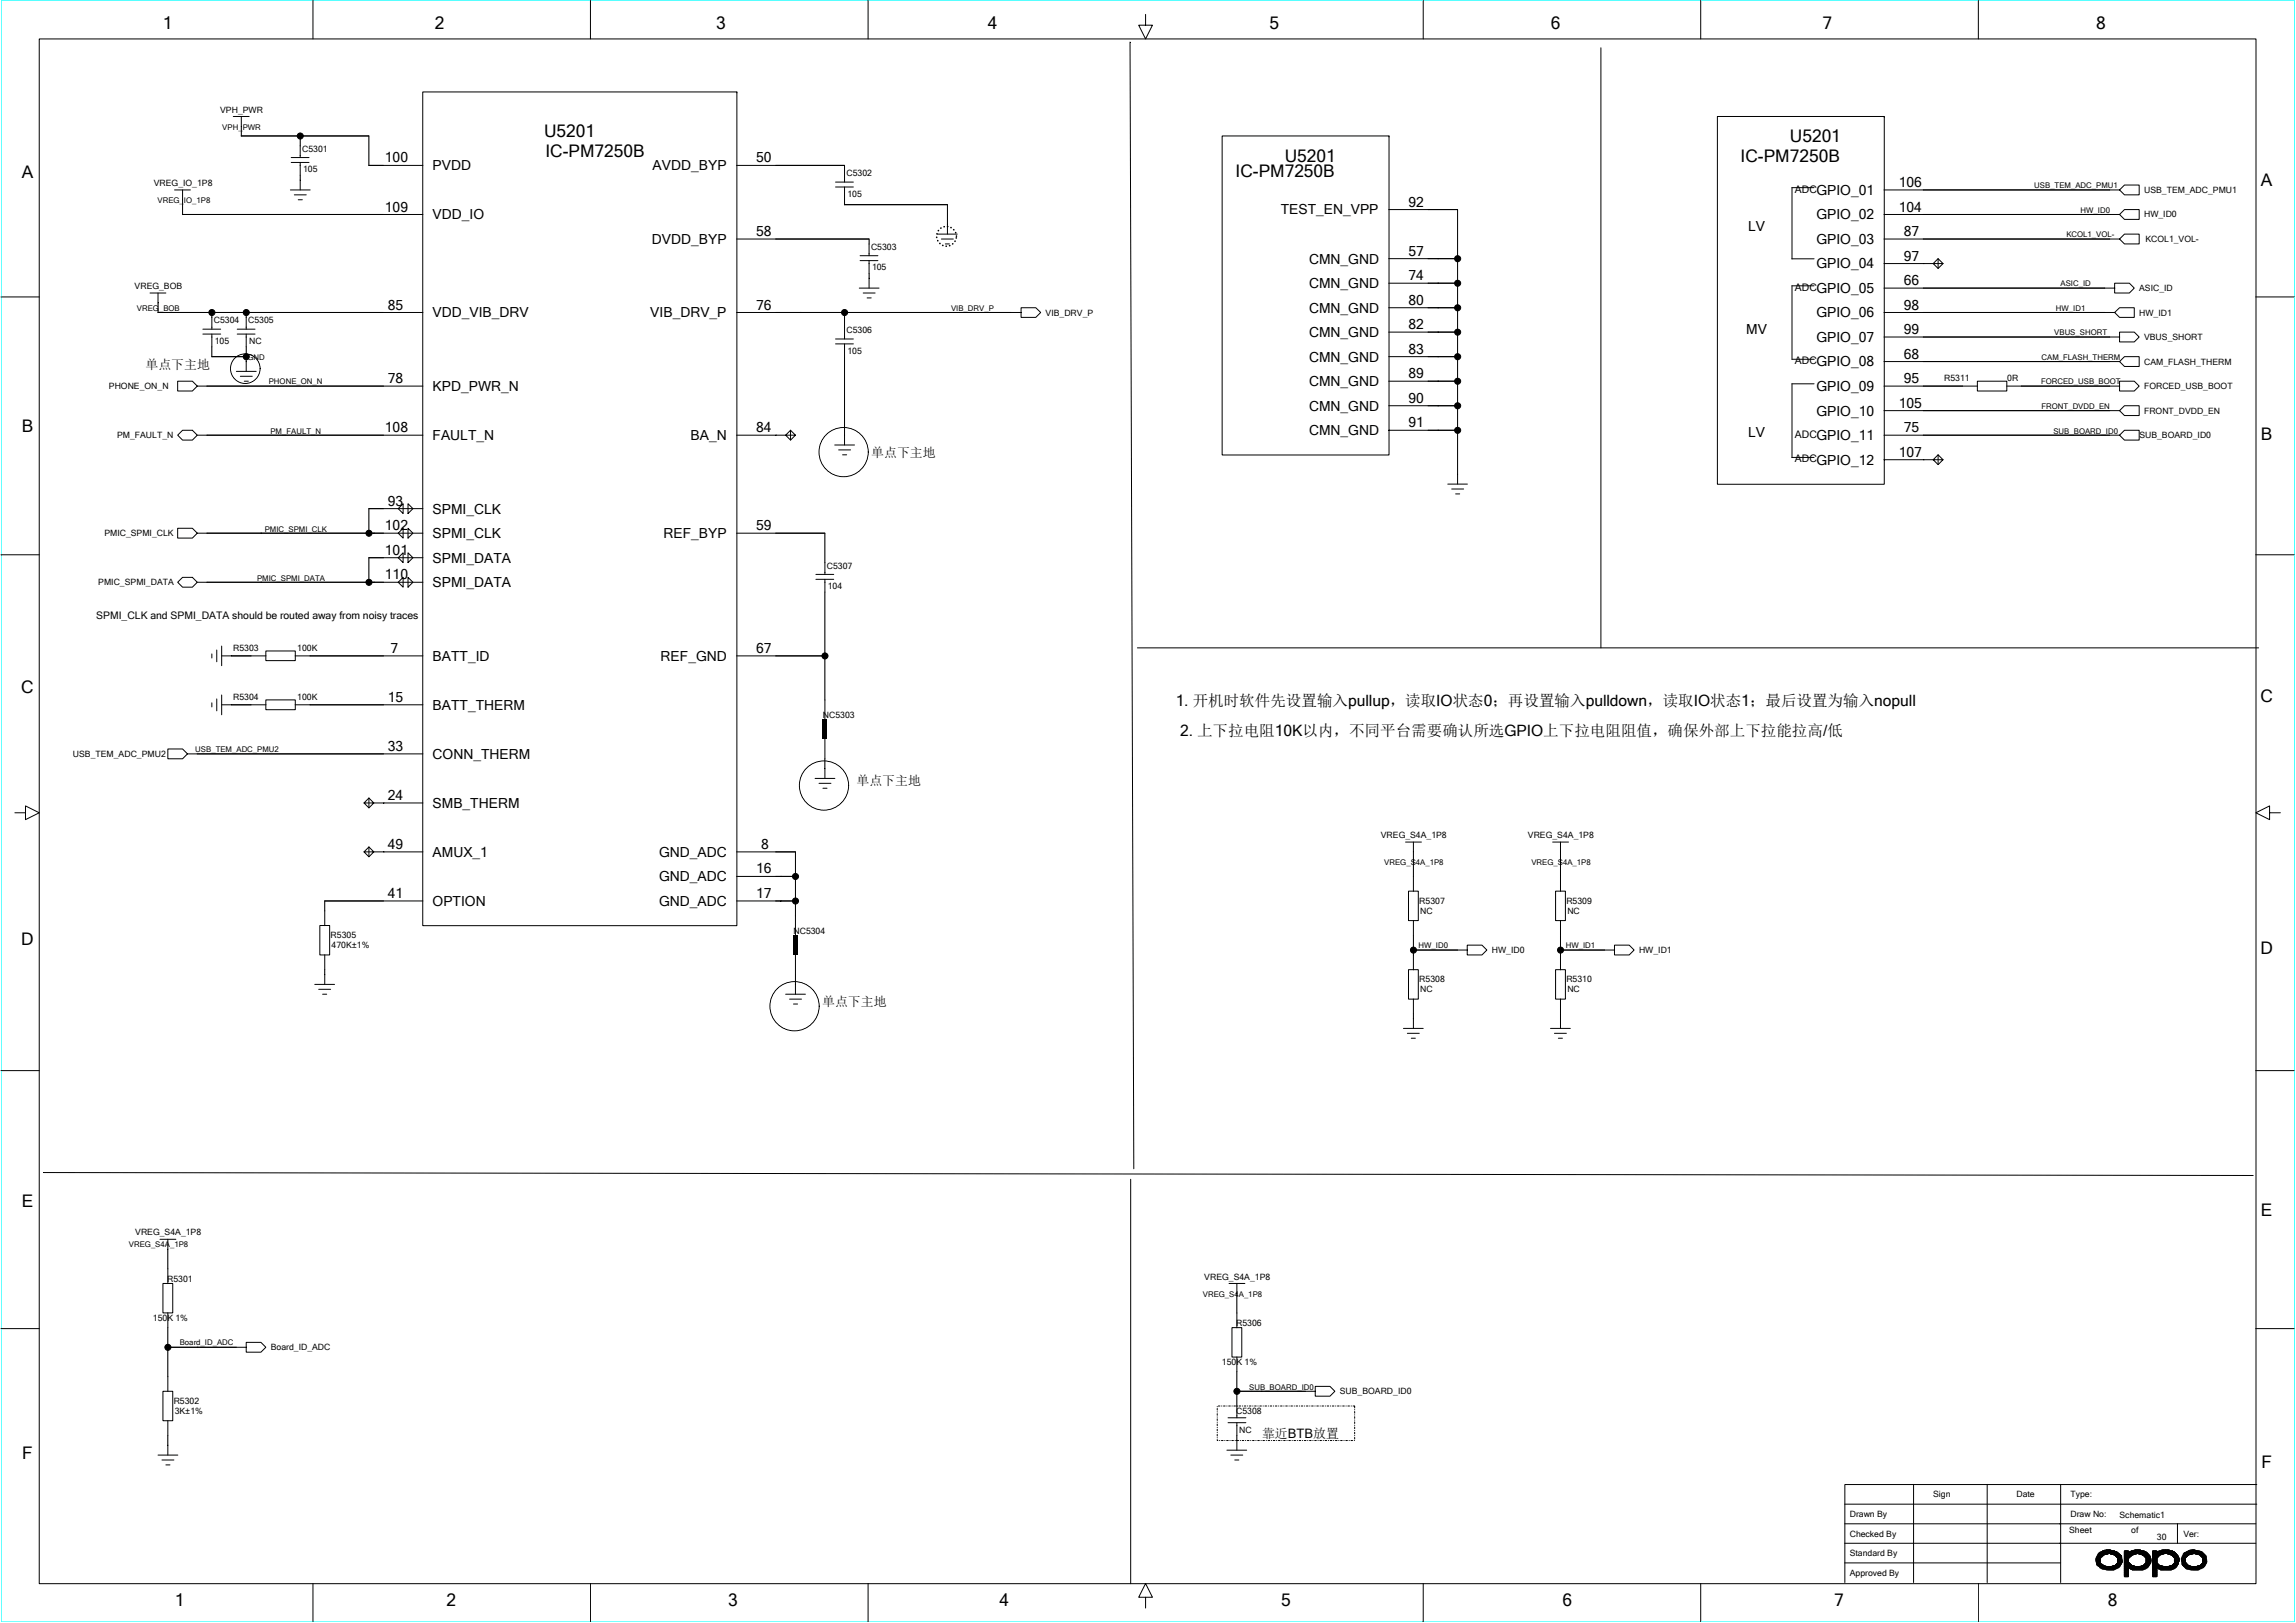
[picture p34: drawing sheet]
<svg xmlns="http://www.w3.org/2000/svg" width="297mm" height="210mm" viewBox="0 0 297 210" stroke-linecap="round" stroke-linejoin="round" font-family="sans-serif">
<defs><g id="words">
<g font-size="2.2">
<text x="21.1" y="3.8">1</text>
<text x="56.2" y="3.8">2</text>
<text x="92.7" y="3.8">3</text>
<text x="127.8" y="3.8">4</text>
<text x="164.2" y="3.8">5</text>
<text x="200.6" y="3.8">6</text>
<text x="235.8" y="3.8">7</text>
<text x="271.2" y="3.8">8</text>
<text x="70.4" y="17.8">U5201</text>
<text x="2.8" y="23">A</text>
<text x="70.6" y="20.3">IC-PM7250B</text>
<text x="159.8" y="22.8">IC-PM7250B</text>
<text x="166.2" y="20.9">U5201</text>
<text x="225.2" y="20.9">IC-PM7250B</text>
<text x="231.6" y="18.4">U5201</text>
<text x="292.5" y="24.1">A</text>
<text x="2.8" y="55.8">B</text>
<text x="292.5" y="57">B</text>
<text x="2.7" y="89.7">C</text>
<text x="292.4" y="90.8">C</text>
<text x="2.7" y="122.3">D</text>
<text x="292.4" y="123.5">D</text>
<text x="2.8" y="156.2">E</text>
<text x="292.5" y="157.3">E</text>
<text x="2.9" y="188.8">F</text>
<text x="292.6" y="189.9">F</text>
<text x="22.6" y="207.8">1</text>
<text x="57.8" y="207.8">2</text>
<text x="94.2" y="207.8">3</text>
<text x="129.3" y="207.8">4</text>
<text x="165.7" y="207.8">5</text>
<text x="202.2" y="207.8">6</text>
<text x="237.3" y="207.8">7</text>
<text x="272.7" y="207.8">8</text>
</g>
<g font-size="2">
<text x="152.1" y="91.4">1. 开机时软件先设置输入pullup，读取IO状态0；再设置输入pulldown，读取IO状态1；最后设置为输入nopull</text>
<text x="152.7" y="95.2">2. 上下拉电阻10K以内，不同平台需要确认所选GPIO上下拉电阻阻值，确保外部上下拉能拉高/低</text>
</g>
<g font-size="1.8">
<text x="49.8" y="21">100</text>
<text x="56" y="22">PVDD</text>
<text x="84.4" y="22">AVDD_BYP</text>
<text x="97.8" y="21">50</text>
<text x="49.8" y="27.4">109</text>
<text x="56" y="28.4">VDD_IO</text>
<text x="165.7" y="27.7">TEST_EN_VPP</text>
<text x="182.2" y="26.7">92</text>
<text x="226.2" y="29.9">LV</text>
<text x="235" y="25.2">GPIO_01</text>
<text x="235" y="28.4">GPIO_02</text>
<text x="245.7" y="27.4">104</text>
<text x="245.7" y="24.2">106</text>
<text x="84.3" y="31.6">DVDD_BYP</text>
<text x="97.8" y="30.5">58</text>
<text x="169.4" y="34.1">CMN_GND</text>
<text x="182.2" y="33.1">57</text>
<text x="235" y="31.6">GPIO_03</text>
<text x="235" y="34.7">GPIO_04</text>
<text x="246.3" y="33.7">97</text>
<text x="246.3" y="30.5">87</text>
<text x="50.2" y="40">85</text>
<text x="56" y="41.1">VDD_VIB_DRV</text>
<text x="84.1" y="41.1">VIB_DRV_P</text>
<text x="97.8" y="40">76</text>
<text x="169.4" y="37.3">CMN_GND</text>
<text x="169.4" y="40.4">CMN_GND</text>
<text x="182.2" y="39.4">80</text>
<text x="182.2" y="36.3">74</text>
<text x="235" y="37.9">GPIO_05</text>
<text x="235" y="41.1">GPIO_06</text>
<text x="246.3" y="40">98</text>
<text x="246.3" y="36.9">66</text>
<text x="169.4" y="43.6">CMN_GND</text>
<text x="169.4" y="46.8">CMN_GND</text>
<text x="182.2" y="45.8">83</text>
<text x="182.2" y="42.6">82</text>
<text x="225.9" y="43.2">MV</text>
<text x="235" y="44.2">GPIO_07</text>
<text x="235" y="47.4">GPIO_08</text>
<text x="246.3" y="46.4">68</text>
<text x="246.3" y="43.2">99</text>
<text x="50.2" y="49.6">78</text>
<text x="56" y="50.6">KPD_PWR_N</text>
<text x="169.4" y="50">CMN_GND</text>
<text x="169.4" y="53.1">CMN_GND</text>
<text x="182.2" y="52.1">90</text>
<text x="182.2" y="48.9">89</text>
<text x="235" y="50.6">GPIO_09</text>
<text x="235" y="53.8">GPIO_10</text>
<text x="245.7" y="52.7">105</text>
<text x="246.3" y="49.6">95</text>
<text x="49.8" y="55.9">108</text>
<text x="56" y="56.9">FAULT_N</text>
<text x="89.3" y="56.9">BA_N</text>
<text x="97.8" y="55.9">84</text>
<text x="169.4" y="56.3">CMN_GND</text>
<text x="182.2" y="55.3">91</text>
<text x="226.2" y="56.6">LV</text>
<text x="235" y="56.9">GPIO_11</text>
<text x="245.7" y="59.1">107</text>
<text x="246.3" y="55.9">75</text>
<text x="50.2" y="65.4">93</text>
<text x="235" y="60.1">GPIO_12</text>
<text x="49.8" y="71.8">101</text>
<text x="49.8" y="68.6">102</text>
<text x="56" y="66.4">SPMI_CLK</text>
<text x="56" y="69.6">SPMI_CLK</text>
<text x="85.8" y="69.6">REF_BYP</text>
<text x="97.8" y="68.6">59</text>
<text x="49.8" y="75">110</text>
<text x="56" y="72.8">SPMI_DATA</text>
<text x="56" y="76">SPMI_DATA</text>
<text x="50.5" y="84.5">7</text>
<text x="56" y="85.5">BATT_ID</text>
<text x="85.5" y="85.5">REF_GND</text>
<text x="97.8" y="84.5">67</text>
<text x="50.2" y="90.8">15</text>
<text x="56" y="91.8">BATT_THERM</text>
<text x="50.2" y="97.2">33</text>
<text x="56" y="98.2">CONN_THERM</text>
<text x="50.2" y="103.5">24</text>
<text x="56" y="104.5">SMB_THERM</text>
<text x="50.2" y="109.8">49</text>
<text x="56" y="110.8">AMUX_1</text>
<text x="85.3" y="110.8">GND_ADC</text>
<text x="97.8" y="113">16</text>
<text x="98.5" y="109.8">8</text>
<text x="50.2" y="116.2">41</text>
<text x="56" y="117.2">OPTION</text>
<text x="85.3" y="114">GND_ADC</text>
<text x="85.3" y="117.2">GND_ADC</text>
<text x="97.8" y="116.2">17</text>
</g>
<g font-size="1.7">
<text x="18.8" y="47.7">单点下主地</text>
<text x="112.7" y="59.1">单点下主地</text>
<text x="110.8" y="101.6">单点下主地</text>
<text x="106.4" y="130.2">单点下主地</text>
<text x="163.3" y="186">靠近BTB放置</text>
</g>
<g font-size="1.3">
<text x="232.2" y="24.9">ADC</text>
<text x="232.2" y="37.6">ADC</text>
<text x="232.2" y="47.1">ADC</text>
<text x="232.2" y="56.6">ADC</text>
<text x="232.2" y="59.8">ADC</text>
<text x="12.4" y="80.1">SPMI_CLK and SPMI_DATA should be routed away from noisy traces</text>
</g>
<g font-size="1.1">
<text x="28.5" y="14.6">VPH_PWR</text>
<text x="39.1" y="19.6">C5301</text>
<text x="39.2" y="22.3">105</text>
<text x="109.5" y="22.8">C5302</text>
<text x="19.9" y="24.1">VREG_IO_1P8</text>
<text x="109.6" y="25.5">105</text>
<text x="277.4" y="25">USB_TEM_ADC_PMU1</text>
<text x="277.4" y="28.1">HW_ID0</text>
<text x="112.7" y="32.3">C5303</text>
<text x="112.8" y="35">105</text>
<text x="277.6" y="31.3">KCOL1_VOL-</text>
<text x="17.4" y="37.4">VREG_BOB</text>
<text x="27.7" y="41.8">C5304</text>
<text x="32.1" y="41.8">C5305</text>
<text x="135.3" y="40.8">VIB_DRV_P</text>
<text x="276.8" y="40.8">HW_ID1</text>
<text x="276.8" y="37.7">ASIC_ID</text>
<text x="27.8" y="44.5">105</text>
<text x="32.2" y="44.5">NC</text>
<text x="109.5" y="43.1">C5306</text>
<text x="109.6" y="45.8">105</text>
<text x="277.4" y="44">VBUS_SHORT</text>
<text x="277.4" y="47.2">CAM_FLASH_THERM</text>
<text x="14.1" y="50.3">PHONE_ON_N</text>
<text x="251.5" y="49.3">R5311</text>
<text x="259.7" y="49.3">0R</text>
<text x="277.4" y="50.3">FORCED_USB_BOOT</text>
<text x="277.4" y="53.5">FRONT_DVDD_EN</text>
<text x="15.2" y="56.7">PM_FAULT_N</text>
<text x="276.8" y="56.7">SUB_BOARD_ID0</text>
<text x="13.5" y="69.4">PMIC_SPMI_CLK</text>
<text x="12.7" y="75.7">PMIC_SPMI_DATA</text>
<text x="107" y="73.6">C5307</text>
<text x="107.1" y="76.2">104</text>
<text x="30.2" y="84.3">R5303</text>
<text x="38.5" y="84.3">100K</text>
<text x="30.2" y="90.6">R5304</text>
<text x="38.5" y="90.6">100K</text>
<text x="106.5" y="92.9">NC5303</text>
<text x="9.4" y="97.9">USB_TEM_ADC_PMU2</text>
<text x="178.6" y="108.4">VREG_S4A_1P8</text>
<text x="197.7" y="108.4">VREG_S4A_1P8</text>
<text x="183.6" y="116.9">R5307</text>
<text x="183.7" y="118.2">NC</text>
<text x="202.6" y="116.9">R5309</text>
<text x="202.8" y="118.2">NC</text>
<text x="42.8" y="121.4">R5305</text>
<text x="42.9" y="122.7">470K±1%</text>
<text x="102.7" y="120.8">NC5304</text>
<text x="193" y="123.3">HW_ID0</text>
<text x="212" y="123.3">HW_ID1</text>
<text x="183.6" y="127.1">R5308</text>
<text x="183.7" y="128.4">NC</text>
<text x="202.6" y="127.1">R5310</text>
<text x="202.8" y="128.4">NC</text>
<text x="17.5" y="159.8">VREG_S4A_1P8</text>
<text x="21.6" y="165.8">R5301</text>
<text x="155.8" y="165.5">VREG_S4A_1P8</text>
<text x="19.8" y="170.9">150K 1%</text>
<text x="159.9" y="171.5">R5306</text>
<text x="35" y="174.7">Board_ID_ADC</text>
<text x="158.1" y="176.6">150K 1%</text>
<text x="22.5" y="181.7">R5302</text>
<text x="22.6" y="182.9">3K±1%</text>
<text x="159.9" y="182.9">C5308</text>
<text x="160.3" y="185.5">NC</text>
<text x="173.3" y="180.4">SUB_BOARD_ID0</text>
<text x="239.3" y="196.3">Drawn By</text>
<text x="250.1" y="193.7">Sign</text>
<text x="260.9" y="193.7">Date</text>
<text x="267.9" y="193.7">Type:</text>
<text x="267.9" y="196.3">Draw No:</text>
<text x="274.2" y="196.4">Schematic1</text>
<text x="239.3" y="198.8">Checked By</text>
<text x="239.3" y="201.3">Standard By</text>
<text x="239.3" y="203.9">Approved By</text>
<text x="267.7" y="198.3">Sheet</text>
<text x="275.7" y="198.3">of</text>
<text x="279" y="199.2">30</text>
<text x="282.5" y="198.8">Ver:</text>
</g>
<g font-size="1">
<text x="28.8" y="16.8">VPH_PWR</text>
<text x="20.4" y="26.3">VREG_IO_1P8</text>
<text x="263.2" y="24.4">USB_TEM_ADC_PMU1</text>
<text x="269.2" y="27.5">HW_ID0</text>
<text x="267.3" y="30.7">KCOL1_VOL-</text>
<text x="17.7" y="40.2">VREG_BOB</text>
<text x="123" y="40.2">VIB_DRV_P</text>
<text x="266" y="40.2">HW_ID1</text>
<text x="266.6" y="37.1">ASIC_ID</text>
<text x="32" y="46.6">GND</text>
<text x="264.1" y="46.6">CAM_FLASH_THERM</text>
<text x="265.8" y="43.4">VBUS_SHORT</text>
<text x="34.8" y="49.7">PHONE_ON_N</text>
<text x="264.1" y="49.7">FORCED_USB_BOOT</text>
<text x="264.1" y="52.9">FRONT_DVDD_EN</text>
<text x="35" y="56.1">PM_FAULT_N</text>
<text x="265.7" y="56.1">SUB_BOARD_ID0</text>
<text x="34.2" y="68.8">PMIC_SPMI_CLK</text>
<text x="33.2" y="75.1">PMIC_SPMI_DATA</text>
<text x="25.3" y="97.3">USB_TEM_ADC_PMU2</text>
<text x="179.1" y="111.9">VREG_S4A_1P8</text>
<text x="198.1" y="111.9">VREG_S4A_1P8</text>
<text x="183.5" y="122.7">HW_ID0</text>
<text x="202.6" y="122.7">HW_ID1</text>
<text x="16.7" y="161.4">VREG_S4A_1P8</text>
<text x="155.6" y="167.7">VREG_S4A_1P8</text>
<text x="23.3" y="174">Board_ID_ADC</text>
<text x="161.6" y="179.8">SUB_BOARD_ID0</text>
</g>
</g></defs>
<path d="M.1 0h296.8v209.8h-296.8z" fill="none" stroke="#0ff" stroke-width=".13"/>
<g fill="none" stroke="#000" stroke-width=".13">
<path d="M5.1 5h286.8v199.9h-286.8zM30.2 15.1h2M31.2 15.1v2.5h16.5v3.8M38.8 17.6v2.8M40.5 .1v4.9M54.7 11.9h40.6v107.9h-40.6zM76.4 .1v4.9M95.3 11.9h.1M112.3 .1v4.9M146.2 5.4l.5 145.8M148.2 1.9v1.4h.9l-.9 1.7-.9-1.7h.9M158.1 17.6h21.6v41.3h-21.6z"/>
<path d="M179.7 17.6h.1M184.1 .1v4.9M207.1 6.2v77.6M220 .1v4.9M222.2 15.1h21.6v47.6h-21.6zM243.8 15.1h.1M255.9 .1v4.9M.1 38.4h5M19.4 37.9h2.1M20.4 37.9v2.5M22.6 24.6h2M23.6 27.7h31.1"/>
<path d="M23.6 24.6v3.2M37.6 24.6h2.5M37.7 21h2.3M37.7 20.4h2.3M38.1 25.2h1.5M38.6 25.8h.5M38.8 21v3.6M47.7 21.4h7M95.3 21.4h14v2.2M95.3 30.9h17.1v2.2M108.1 24.2h2.3M108.1 23.6h2.3"/>
<path d="M109.2 26.5h13.4v3.8M109.3 24.2v2.3M111.2 37.3h2.5M111.3 33.7h2.3M111.3 33.1h2.3M111.7 37.9h1.5M112.2 38.5h.5M112.4 33.7v3.6M121.3 30.3h2.5M121.8 30.9h1.5M122.3 31.6h.5M132.1 39.8h1.9l.6 .6-.6 .7h-1.9z"/>
<path d="M179.7 33.5h8.9M179.7 27.1h8.9v35.5M179.7 36.6h8.9M179.7 39.8h8.9M231.8 37h2.9M231.8 33.5h2.9M231.8 24.3h2.9M231.8 24.3v9.2M231.8 37v9.5M243.7 24.6h30.5M243.7 27.7h30.5M243.7 30.9h30.5"/>
<path d="M250.7 33.4v1.3M251.4 34.1l-.7-.6-.6 .6 .6 .6 .7-.6h-7.7M273.6 36.6h1.9l.6 .7-.6 .6h-1.9zM273.6 37.3h-29.9M274.2 24.6l.6-.7h2v1.3h-2zM274.2 27.7l.6-.6h2v1.3h-2zM274.8 30.3h2v1.3h-2l-.6-.7zM291.8 38.4h5M20.4 40.4h34.3M23 49.3h1.9l.6 .7-.6 .6h-1.9zM23 56.3l.6-.6h1.3l.6 .6-.6 .6h-1.3zM25.5 50h29.2"/>
<path d="M25.5 56.3h29.2M26.2 43.2h2.4M26.2 42.6h2.4M27.4 43.2v2.9h4.5M27.4 40.4v2.2M30.6 48h2.5M30.7 43.2h2.3M30.7 42.6h2.3M31.1 48.7h1.5M31.6 49.3h.5M31.9 40.4v2.2M31.9 43.2v4.8"/>
<path d="M95.3 40.4h36.8M102.3 55.6v1.3M102.9 56.3l-.6-.6-.7 .6 .7 .6 .6-.6h-7.6M108 57.6h2.6M108.1 44.5h2.3M108.1 43.9h2.3M108.5 58.2h1.5M109 58.8h.5M109.3 40.4v3.5M109.3 44.5v13.1M179.7 43h8.9M179.7 46.1h8.9"/>
<path d="M179.7 49.3h8.9M179.7 52.5h8.9M179.7 55.7h8.9M231.8 49.7h2.9M231.8 59.2h2.9M231.8 46.5h2.9M231.8 49.7v9.5M243.7 50h12.1M243.7 56.3h30.5M243.7 43.6h30.5M243.7 46.8h30.5M243.7 40.4h29.9"/>
<path d="M243.7 53.1h30.5M250.7 58.8v1.3M251.4 59.5l-.7-.7-.6 .7 .6 .6 .7-.6h-7.7M255.8 49.3h3.8v1.3h-3.8zM259.6 50h14.6M273.6 40.4l.6-.6h1.9v1.3h-1.9zM274.2 43h1.9l.7 .6-.7 .6h-1.9zM274.2 46.8l.6-.7h2v1.3h-2zM274.2 49.3h1.9l.7 .7-.7 .6h-1.9zM274.2 56.3l.6-.6h2v1.2h-2zM274.2 53.1l.6-.6h2v1.3h-2zM.1 71.8h5"/>
<path d="M23 75.3l.6-.6h1.3l.6 .6-.6 .7h-1.3zM23 68.3h1.9l.6 .7-.6 .6h-1.9zM25.5 75.3h29.2M25.5 69h29.2M47.7 65.8h7M47.7 72.2h7M47.7 65.8v3.2M47.7 72.2v3.2M51.5 65.8l.7-.6v1.2zM51.5 69l.7-.7v1.3zM51.5 72.2l.7-.7v1.3zM51.5 75.3l.7-.6v1.3z"/>
<path d="M52.8 65.2l.6 .6-.6 .6zM52.8 68.3l.6 .7-.6 .6zM52.8 71.5l.6 .7-.6 .6zM52.8 74.7l.6 .6-.6 .7zM95.3 69h11.4v5.3M105.6 75h2.3M105.6 74.3h2.3M106.7 75v18.1M187.3 62.6h2.5M187.8 63.3h1.6M188.3 63.9h.5M291.8 71.8h5"/>
<path d="M21.7 96.9h1.9l.7 .6-.7 .7h-1.9zM24.2 97.5h30.5M27.4 84.6v.5M27.4 90.9v.6M28 84.1v1.5M28 90.4v1.6M28.7 84.9h5.7M28.7 91.2h5.7M28.7 83.6v2.5M28.7 89.9v2.6M34.4 84.2h3.8v1.3h-3.8zM34.4 90.6h3.8v1.2h-3.8z"/>
<path d="M38.2 84.9h16.5M38.2 91.2h16.5M95.3 84.9h11.4M106.7 95.6v5.1M147.1 83.8h145.1M1.9 105.2h1.4v-.9l1.8 .9-1.8 .8v-.8M41.4 119.7h1.2v3.8h-1.2zM42 116.6h12.7M42 116.6v3.2M47.1 103.9l.6-.6 .7 .6-.7 .6-.6-.6h7.6M47.1 110.2l.6-.6 .7 .6-.7 .6-.6-.6h7.6M47.7 103.2v1.3"/>
<path d="M47.7 109.6v1.2M95.3 110.2h7.6v10.8M95.3 113.4h7.6M95.3 116.6h7.6M105.4 100.7h2.6M106 101.3h1.5M106.5 102h.5M181.8 108.9h2.1M182.2 115.3h1.3v3.8h-1.3zM182.9 108.9v6.4M182.9 119.1v6.4M200.9 108.9h2"/>
<path d="M201.2 115.3h1.3v3.8h-1.3zM201.9 108.9v6.4M201.9 119.1v6.4M293.6 105.2v-.9l-1.8 .9 1.8 .8v-.8h1.4M.1 138.5h5M40.7 127.4h2.6M41.2 128h1.6M41.7 128.6h.6M42 123.5v3.9M101.6 128.6h2.6M102.1 129.3h1.6M102.7 129.9h.5"/>
<path d="M102.9 123.5v5.1M181.6 133.1h2.5M182.1 133.7h1.5M182.2 125.5h1.3v3.8h-1.3zM182.6 134.3h.5M182.8 122.9h7M182.9 129.2v3.9M189.8 122.3h1.9l.7 .6-.7 .6h-1.9zM200.6 133.1h2.6M201.1 133.7h1.5M201.2 125.5h1.3v3.8h-1.3zM201.6 134.3h.5"/>
<path d="M201.9 122.9h7M201.9 129.2v3.9M208.9 122.3h1.9l.6 .6-.6 .6h-1.9zM291.8 138.5h5M5.6 151.7l285.9 .4M146.3 152.6v52.3M.1 171.9h5M20.7 160.3h2.1M21.1 166.1h1.2v3.8h-1.2zM21.7 169.8v10.2M21.7 160.3v5.8M31.9 173.7h1.9l.6 .6-.6 .6h-1.9z"/>
<path d="M31.9 174.3h-10.2M159 166.1h2.1M159.4 171.8h1.3v3.8h-1.3zM160 166.1v5.7M160 175.6v7.8M170.2 179.4h1.9l.6 .6-.6 .6h-1.9zM291.8 171.9h5M20.4 188.3h2.6M21 188.9h1.5M21.1 180h1.2v3.8h-1.2zM21.5 189.5h.5M21.7 183.8v4.5"/>
<path d="M158.7 187.6h2.6M158.9 184.1h2.3M158.9 183.4h2.3M159.2 188.3h1.6M159.7 188.9h.6M160 180h10.2M160 184.1v3.5M238.7 194.6h53.3M247.6 192v12.7M257.1 192v12.7M266.6 192v12.7M281.7 197.1v2.6"/>
<path d="M291.8 199.7h-53.1M291.8 197.1h-53.1M292 192.1h-53.3v12.6M40.5 204.9v4.9M76.4 204.9v4.9M112.3 204.9v4.9M148.2 206.7h.9l-.9-1.8-.9 1.8h.9v1.3M184.1 204.9v4.9M220 204.9v4.9M238.7 202.2h27.9M255.9 204.9v4.9M271.1 201.6h.7"/>
<path d="M271.1 201.7h.6M271.1 201.8h.6M271.1 202h.6M271.1 202.1h.6M271.3 201.3h.8M271.3 202.3h.6M271.3 202.5h.8M271.3 202.2h.4M271.3 201.4v1.1M271.4 202.6h.8M271.4 202.5v-1.3v1.4h.7M271.5 202.2v.4h.8"/>
<path d="M271.5 200.9a2.21 2.21 0 0 1 3 .4l.1 .8-.4 .6-.8 .4h-.6l-.9-.1-.6-.5-.1-.8zM271.5 201v1.6v-1.5v.1M271.7 201.6l.5-.4 .6-.3 .8 .3 .4 .4v.6l-.4 .4-.8 .1-.6-.1-.5-.4zM271.7 200.9v1.8M271.7 200.8h2.2M271.8 200.8v.7M271.8 202.3v.5M271.9 202.5v.5h1.9M271.9 200.8v.6h-.6M272.1 202.4v.6M272.1 200.7v.5M272.1 200.7h1.4"/>
<path d="M272.2 200.7v.5h-.8M272.3 202.6v.4M272.3 200.7v.4M272.3 200.6h.8M272.4 202.7v.4M272.4 200.7v.4M272.5 203.1h1.1M272.6 202.7v.4M272.6 200.5v.6M272.7 202.7v.4M272.7 200.5v.6h-1.3M272.8 202.7v.4"/>
<path d="M272.8 200.5v.4M272.9 202.7v.4M272.9 200.5v.4M273.1 202.7v.4M273.1 200.5v.6h1.1M273.2 202.7v.4M273.2 200.7v.4M273.3 202.6v.5M273.3 200.7v.4M273.4 202.6h.9M273.4 202.6v.5M273.4 200.7v.4"/>
<path d="M273.4 201.2h1M273.6 202.6v.4M273.6 200.7v.5M273.7 200.8v.5h.8M273.7 202.4v.6h-1.5v-.4M273.8 200.8v.6h.7M273.8 202.3v.5M273.9 201.8h.7M273.9 202h.7M273.9 202.1h.7M273.9 202.2h.6M273.9 201.7h.6"/>
<path d="M274 202.2v.6M274 200.8v.8h.5M274 200.9h-2.5M274.1 200.9v1.9h-2.5M274.2 201v1.7h-2.6M274.3 201.2v1.3h-.6M274.5 201.3v1h-.7M274.8 200.8h2.8M274.8 200.9h3M274.8 203h.6M274.8 203.1h.6M274.8 200.7h.6"/>
<path d="M274.8 203.2h.6M274.8 203.3h.6M274.8 203.5h.6M274.8 203.6h.6M274.8 203.7h.6M274.8 203.9h.6M274.8 201.2h1.2M274.8 202.6h1.1M274.8 202.5h.9M274.8 202.3h.8M274.8 202.2h.7M274.8 201.6h.6"/>
<path d="M274.8 201.7h.6M274.8 201.8h.6M274.8 202h.6M274.8 202.1h.6M274.8 200.7h.6v.2v-.1h.1a2.27 2.27 0 0 1 2.3 .1 1.03 1.03 0 0 1 .2 1.6l-.2 .3-.5 .3h-1.4l-.5-.3v1.2h-.6zM274.8 200.7v3.3M275 200.7v3.3M275.1 200.7v3.3M275.2 200.7v3.3M275.4 201.6l.5-.4 .6-.3 .8 .3 .3 .4v.6l-.3 .4-.8 .1-.6-.1-.5-.4zM275.4 200.7v3.3h-.6M275.5 200.8v.8"/>
<path d="M275.5 202.2v.6M275.6 200.8v.6h-.8M275.6 202.3v.7h2M275.7 200.7h1.7M275.7 200.7v.6h-.9M275.7 202.4v.6M275.9 200.7v.5M275.9 202.6v.5h1.4v-.5M276 200.7v.4M276 202.6v.5M276.1 202.6v.5M276.1 200.5v.6"/>
<path d="M276.2 200.6h.7M276.2 202.7v.4M276.2 200.5v.6h-1.4M276.4 202.7v.4M276.4 200.5v.6M276.5 202.7v.4M276.5 200.5v.4M276.6 202.7v.4M276.6 200.5v.6M276.7 201.1h1.2M276.8 202.7v.4M276.8 200.5v.6"/>
<path d="M276.9 202.7v.4M276.9 200.5v.6M277 202.6v.5M277 200.7v.4M277.1 201.2h.9v1.4M277.1 202.6h.8M277.1 202.6v.5M277.1 200.7v.4M277.3 200.7v.5M277.4 202.5h.6M277.4 202.4v.6M277.4 200.7v.6h.7v1h-.6"/>
<path d="M277.5 202.3v.7M277.5 200.8v.6h.6M277.6 202.2h.7M277.6 201.7h.7M277.6 201.8h.7M277.6 202.1h.7M277.6 202.2v.6M277.6 200.8v.8h.5M277.8 200.9v1.9h-3M277.9 201v1.7h-3.1M278.3 201.8v.2h-.7M278.5 203h.5"/>
<path d="M278.5 203.1h.5M278.5 203.2h.5M278.5 203.3h.5M278.5 203.5h.5M278.5 203.6h.5M278.5 203.7h.5M278.5 203.9h.5M278.5 200.9h3M278.5 200.8h2.8M278.5 200.7h.5M278.5 201.2h1M278.5 202.6h1"/>
<path d="M278.5 202.5h.8M278.5 202.3h.7M278.5 202.2h.5M278.5 201.6h.5M278.5 201.7h.5M278.5 201.8h.5M278.5 202h.5M278.5 202.1h.5M278.5 200.7h.5v.2v-.1h.2a2.17 2.17 0 0 1 2.4 .3l.1 .2a.49 .49 0 0 1 .1 .8v.2a1.37 1.37 0 0 1-.9 .8h-1.4l-.5-.3v1.2h-.5zM278.5 200.7v3.3M278.7 200.7v3.3M278.8 200.7v3.3"/>
<path d="M278.9 200.7v3.3M279 200.7v3.3h-.5M279.2 202.3v.5M279.2 200.8v.6h-.7M279.3 202.4v.6h2M279.3 200.7v.6h-.8M279.4 200.7h1.7M279.4 202.6v.4M279.4 200.7v.5M279.4 201.2l.8-.3 .7 .3 .4 .4v.6l-.4 .4-.7 .1-.8-.1-.4-.4v-.6zM279.5 202.6v.5M279.5 200.7v.4"/>
<path d="M279.7 202.6v.5M279.7 200.5v.6M279.8 202.6v.5M279.8 200.5v.6h-1.3M279.9 202.7v.4M279.9 200.5v.6M280.1 202.7v.4M280.1 200.5v.4M280.2 202.7v.4M280.2 200.5v.4M280.3 202.7v.4M280.3 200.5v.4"/>
<path d="M280.4 201.1h1.2M280.4 202.7v.4M280.4 200.5v.6M280.6 202.7v.4M280.6 200.5v.6M280.7 202.6v.5M280.7 200.5v.6M280.8 201.2h.9v1.4M280.8 202.6v.5M280.8 200.7v.4M280.8 202.6h.8M280.9 202.6v.5h-1.4"/>
<path d="M280.9 200.7v.5M281 202.5h.7M281.1 202.4v.6M281.1 200.7v.6h.7v1h-.6M281.2 202.3v.7M281.2 200.8v.6h.6M281.3 201.6h.7M281.3 201.7h.7M281.3 201.8h.7M281.3 202h.7M281.3 202.2h.6M281.3 202.1h.5"/>
<path d="M281.3 200.8v2M281.4 200.9v1.9h-2.9M281.6 201v1.7h-3.1M282.2 201.7h.5M282.2 201.8h.5M282.2 202h.5M282.3 201.6h.4M282.3 202.3h.6M282.3 202.2h.4M282.3 201.3v1.2h.7M282.3 202.1h.4M282.4 201.2h.8"/>
<path d="M282.5 201v1.6h.7M282.6 200.9h2.4M282.6 200.9v1.8h2.5v-1.7M282.6 200.9a2.03 2.03 0 0 1 2.8 .4l.1 .8-.4 .6-.8 .4-1.5-.1-.5-.5-.1-.8zM282.7 201.6l.4-.4 .7-.3 .8 .3 .4 .4v.6a1.52 1.52 0 0 1-2.3 0zM282.7 200.9v1.9h2.3M282.8 200.8h2.1M282.8 202.2v.8h1.8v-.4M282.8 200.8v.6h-.5M283 202.3v.7M283 200.8v.5h-.6M283.1 200.7h1.2"/>
<path d="M283.1 202.4v.6M283.1 200.7v.5M283.2 202.6v.4M283.2 200.7v.4M283.3 200.6h.7M283.3 202.6v.5M283.3 200.7v.4M283.5 200.7v.4M283.6 202.7v.4M283.6 200.5v.6h-1M283.7 202.7v.4M283.7 200.5v.6"/>
<path d="M283.8 202.7v.4M283.8 200.5v.4M284 202.7v.4M284 200.5v.6M284.1 201.1h1M284.1 200.7v.4M284.1 202.7v.4M284.2 200.7v.4M284.2 202.7v.4M284.3 200.7v.4M284.3 202.6v.5M284.5 200.7v.4"/>
<path d="M284.5 202.6v.5h-1v-.4M284.6 201.2h.6v1.4h-.9M284.6 200.7v.5M284.7 202.5h.5M284.7 200.8v.5h.7v1h-.6M284.7 202.4v.6M284.9 200.8v.6h.5M284.9 202.3v.5M285 201.8h.5M285 202h.5M285 202.1h.5M285 202.2h.4"/>
<path d="M285 201.6h.4M285 201.7h.4M285 200.9v1.9"/>
<circle cx="38.8" cy="17.6" r=".39"/>
<circle cx="188.6" cy="36.6" r=".39"/>
<circle cx="188.6" cy="39.8" r=".39"/>
<circle cx="188.6" cy="33.5" r=".39"/>
<circle cx="27.4" cy="40.4" r=".39"/>
<circle cx="31.9" cy="46.2" r=".39"/>
<circle cx="31.9" cy="40.4" r=".39"/>
<circle cx="109.3" cy="40.4" r=".39"/>
<circle cx="188.6" cy="49.3" r=".39"/>
<circle cx="188.6" cy="55.7" r=".39"/>
<circle cx="188.6" cy="43" r=".39"/>
<circle cx="188.6" cy="52.5" r=".39"/>
<circle cx="188.6" cy="46.2" r=".39"/>
<circle cx="47.7" cy="69" r=".39"/>
<circle cx="47.7" cy="75.3" r=".39"/>
<circle cx="106.7" cy="84.9" r=".39"/>
<circle cx="102.9" cy="113.4" r=".39"/>
<circle cx="102.9" cy="116.6" r=".39"/>
<circle cx="182.9" cy="122.9" r=".39"/>
<circle cx="201.9" cy="122.9" r=".39"/>
<circle cx="21.7" cy="174.3" r=".39"/>
<circle cx="160" cy="180" r=".39"/>
</g>
<g fill="#000">
<path d="M31.2 16.3v1.3zM38.8 17.6v1.3zM20.4 39.2v1.2zM23.6 25.8v1.9zM38.8 22.7v.6zM47.7 21.4h1.9zM109.3 21.4v.6zM109.3 25.8v.7zM112.4 35.4v.6zM112.4 30.9v.7zM184.8 33.5h1.2zM184.8 36.6h1.2z"/>
<path d="M184.8 39.8h1.2zM27.4 40.4v.7zM27.4 44.9v1.2zM31.9 40.4v.7zM31.9 46.1v.7zM31.9 44.9v1.2zM109.3 40.4v1.9zM184.8 43h1.2zM184.8 46.1h1.2zM184.8 49.3h1.2zM184.8 52.5h1.2zM184.8 55.7h1.2z"/>
<path d="M47.7 69h.7zM47.7 65.8h1.9zM47.7 75.3h.7zM47.7 72.2h1.9zM48.4 69h1.2zM48.4 75.3h1.2zM106.5 93.1h.5v2.6h-.5zM106.7 98.2v1.2zM42 116.6v1.2zM100.4 113.4h.6zM100.4 116.6h.6zM101 113.4h1.9z"/>
<path d="M101 116.6h1.9zM102.9 116.6v1.9zM42 125.5v.6zM102.7 121h.5v2.6h-.5zM102.9 126.1v1.3zM182.9 131.1v.7zM182.9 121v1.9zM182.9 122.9v.6zM201.9 131.1v.7zM201.9 122.9v.6zM201.9 121v1.9zM21.7 185.7v1.3z"/>
<path d="M160 185.7v.7zM160 180v1.9z"/>
</g>
<g fill="#000">
<circle cx="38.8" cy="17.6" r=".4"/>
<circle cx="188.6" cy="36.6" r=".4"/>
<circle cx="188.6" cy="39.8" r=".4"/>
<circle cx="188.6" cy="33.5" r=".4"/>
<circle cx="27.4" cy="40.4" r=".4"/>
<circle cx="31.9" cy="46.1" r=".4"/>
<circle cx="31.9" cy="40.4" r=".4"/>
<circle cx="109.3" cy="40.4" r=".4"/>
<circle cx="188.6" cy="55.7" r=".4"/>
<circle cx="188.6" cy="49.3" r=".4"/>
<circle cx="188.6" cy="46.1" r=".4"/>
<circle cx="188.6" cy="43" r=".4"/>
<circle cx="188.6" cy="52.5" r=".4"/>
<circle cx="47.7" cy="75.3" r=".4"/>
<circle cx="47.7" cy="69" r=".4"/>
<circle cx="106.7" cy="84.9" r=".4"/>
<circle cx="102.9" cy="116.6" r=".4"/>
<circle cx="102.9" cy="113.4" r=".4"/>
<circle cx="182.9" cy="122.9" r=".4"/>
<circle cx="201.9" cy="122.9" r=".4"/>
<circle cx="21.7" cy="174.3" r=".4"/>
<circle cx="160" cy="180" r=".4"/>
</g>
<g fill="none" stroke="#000" stroke-width=".13" stroke-dasharray=".1 .1 0 .1">
<circle cx="31.7" cy="47.7" r="1.92"/>
<circle cx="109.1" cy="58.5" r="3.2"/>
<circle cx="106.6" cy="101.6" r="3.2"/>
<circle cx="102.8" cy="130.2" r="3.2"/>
</g>
<circle cx="122.5" cy="30.6" r="1.28" fill="none" stroke="#000" stroke-width=".21" stroke-dasharray="0 .4"/>
<path d="M157.5 181.9h17.8v4.5h-17.8z" fill="none" stroke="#000" stroke-width=".13" stroke-dasharray=".2 .2 0 .2"/>
<use href="#words"/>
</svg>
